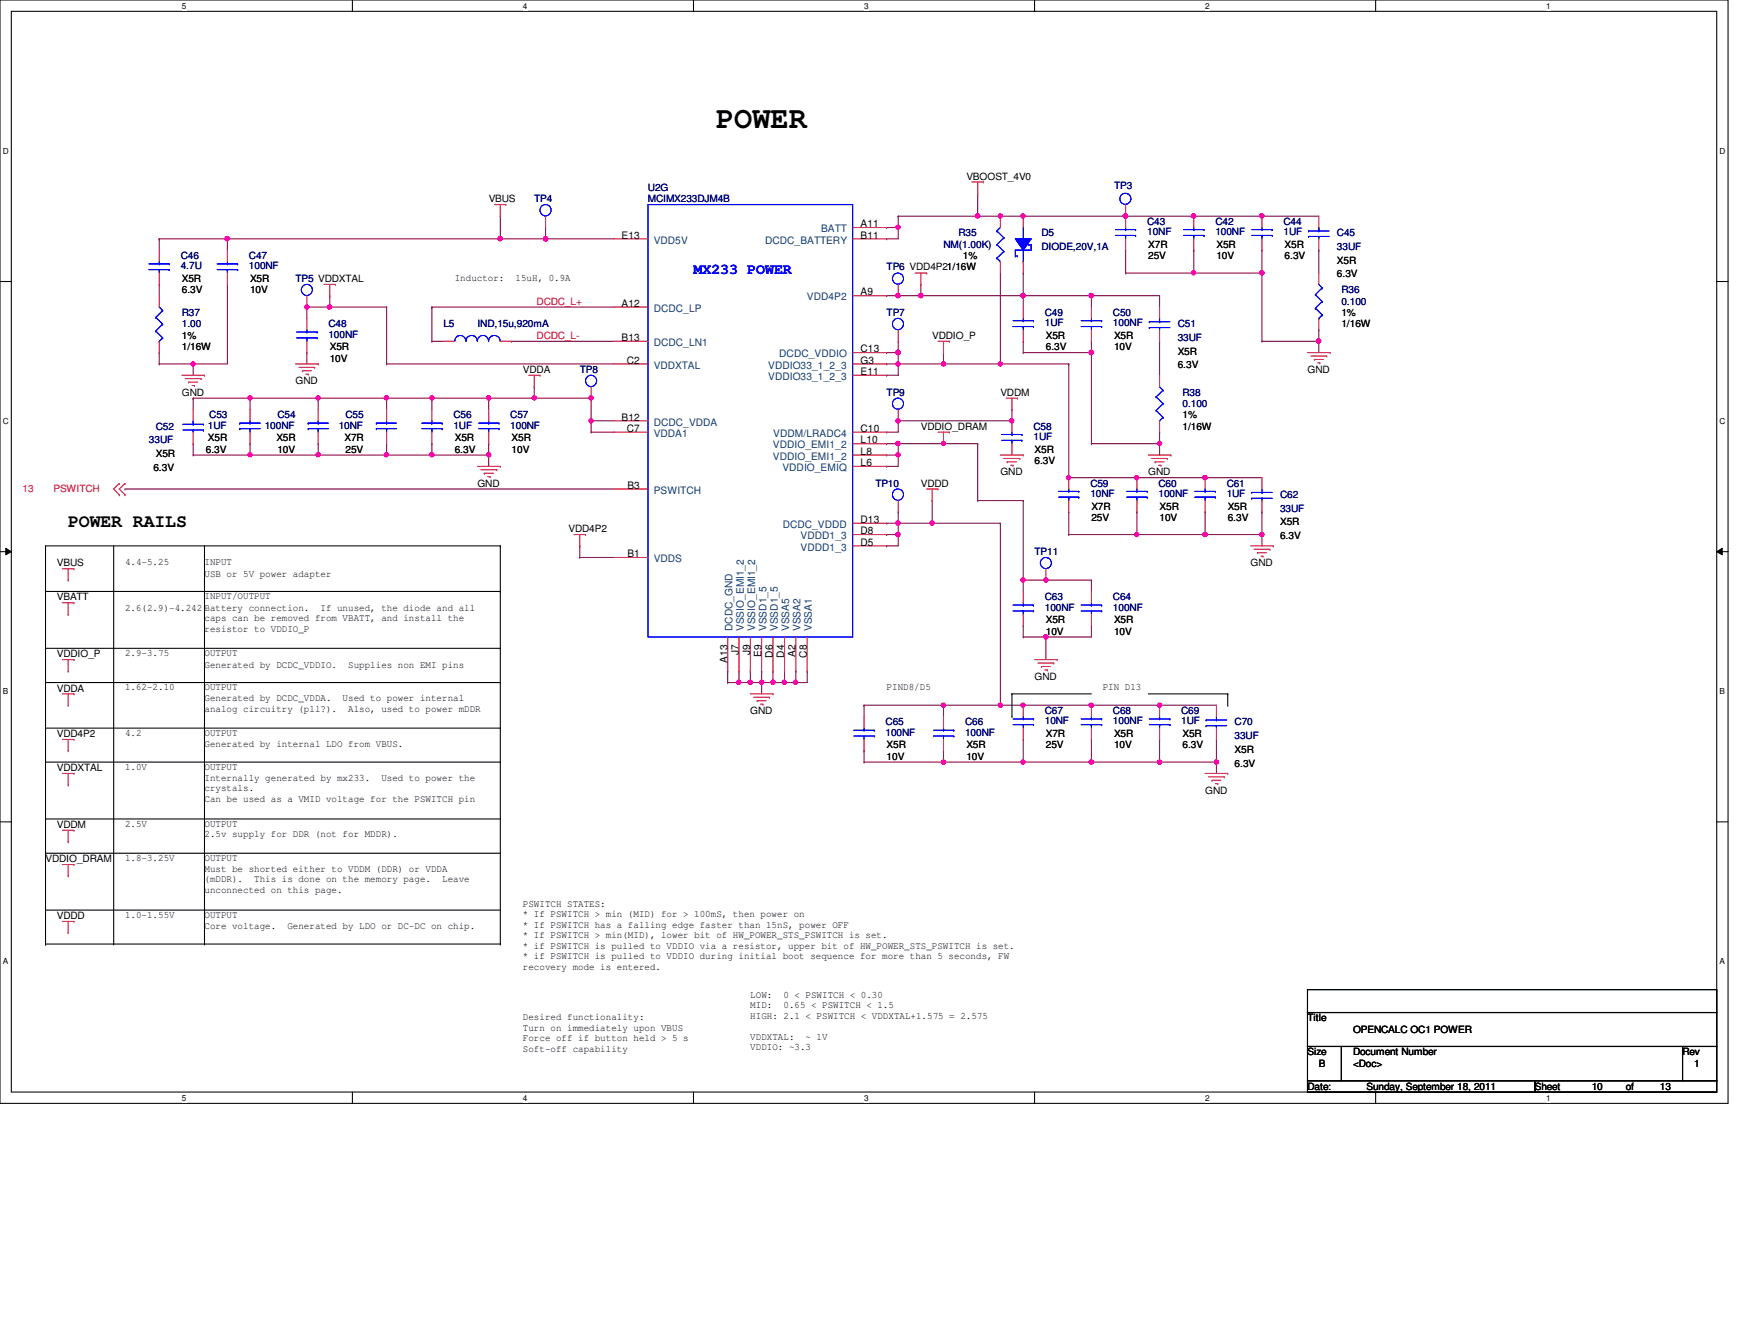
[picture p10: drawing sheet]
<svg xmlns="http://www.w3.org/2000/svg" width="279mm" height="216mm" viewBox="0 0 279 216" stroke-linecap="round" stroke-linejoin="round" font-family="sans-serif">
<defs><g id="words">
<text font-size="4.9" x="115.2" y="20.6">POWER</text>
<text font-size="2.9" x="11" y="84.7">POWER RAILS</text>
<text font-size="2.4" fill="#00f" x="111.5" y="44">MX233 POWER</text>
<g font-size="1.7">
<text x="100" y="38.4">E13</text>
<text x="138.4" y="36.5">A11</text>
<text x="138.4" y="38.4">B11</text>
<text x="138.4" y="47.5">A9</text>
<text x="100" y="49.3">A12</text>
<text x="100" y="54.8">B13</text>
<text x="100.8" y="58.5">C2</text>
<text x="138.4" y="56.6">C13</text>
<text x="138.4" y="58.5">G3</text>
<text x="138.4" y="60.3">E11</text>
<text x="100" y="67.6">B12</text>
<text x="100.8" y="69.4">C7</text>
<text x="138.4" y="71.3">L10</text>
<text x="138.4" y="69.4">C10</text>
<text x="138.4" y="73.1">L8</text>
<text x="138.4" y="74.9">L6</text>
<text x="100.9" y="78.6">B3</text>
<text x="100.9" y="89.6">B1</text>
<text x="138.4" y="84.1">D13</text>
<text x="138.4" y="85.9">D8</text>
<text x="138.4" y="87.7">D5</text>
<text x="117" y="106.6" transform="rotate(-90 117 106.6)">A13</text>
<text x="118.8" y="105.4" transform="rotate(-90 118.8 105.4)">J7</text>
<text x="120.6" y="105.4" transform="rotate(-90 120.6 105.4)">J9</text>
<text x="122.5" y="105.7" transform="rotate(-90 122.5 105.7)">E9</text>
<text x="124.3" y="105.7" transform="rotate(-90 124.3 105.7)">D6</text>
<text x="126.2" y="105.7" transform="rotate(-90 126.2 105.7)">D4</text>
<text x="128" y="105.7" transform="rotate(-90 128 105.7)">A2</text>
<text x="129.8" y="105.7" transform="rotate(-90 129.8 105.7)">C8</text>
</g>
<g font-size="1.7" fill="#004080">
<text x="105.2" y="39.2">VDD5V</text>
<text x="123.1" y="39.2">DCDC_BATTERY</text>
<text x="132.1" y="37.3">BATT</text>
<text x="105.2" y="50.1">DCDC_LP</text>
<text x="129.8" y="48.3">VDD4P2</text>
<text x="105.2" y="55.6">DCDC_LN1</text>
<text x="105.2" y="59.3">VDDXTAL</text>
<text x="123.6" y="59.3">VDDIO33_1_2_3</text>
<text x="125.3" y="57.4">DCDC_VDDIO</text>
<text x="123.6" y="61.1">VDDIO33_1_2_3</text>
<text x="105.2" y="68.4">DCDC_VDDA</text>
<text x="105.2" y="70.2">VDDA1</text>
<text x="124.4" y="70.2">VDDM/LRADC4</text>
<text x="124.3" y="72.1">VDDIO_EMI1_2</text>
<text x="124.3" y="73.9">VDDIO_EMI1_2</text>
<text x="125.9" y="75.7">VDDIO_EMIQ</text>
<text x="105.2" y="79.4">PSWITCH</text>
<text x="125.9" y="84.9">DCDC_VDDD</text>
<text x="128.8" y="86.7">VDDD1_3</text>
<text x="128.8" y="88.5">VDDD1_3</text>
<text x="105.2" y="90.4">VDDS</text>
<text x="117.8" y="101.5" transform="rotate(-90 117.8 101.5)">DCDC_GND</text>
<text x="119.6" y="101.5" transform="rotate(-90 119.6 101.5)">VSSIO_EMI1_2</text>
<text x="121.5" y="101.5" transform="rotate(-90 121.5 101.5)">VSSIO_EMI1_2</text>
<text x="123.3" y="101.5" transform="rotate(-90 123.3 101.5)">VSSD1_5</text>
<text x="125.1" y="101.5" transform="rotate(-90 125.1 101.5)">VSSD1_5</text>
<text x="127" y="101.5" transform="rotate(-90 127 101.5)">VSSA5</text>
<text x="128.8" y="101.5" transform="rotate(-90 128.8 101.5)">VSSA2</text>
<text x="130.6" y="101.5" transform="rotate(-90 130.6 101.5)">VSSA1</text>
</g>
<g font-size="1.6">
<text x="155.4" y="28.9">VBOOST_4V0</text>
<text x="78.6" y="32.5">VBUS</text>
<text x="154.9" y="41.7">1%</text>
<text x="184.7" y="39.8">X7R</text>
<text x="184.7" y="41.7">25V</text>
<text x="195.7" y="39.8">X5R</text>
<text x="195.7" y="41.7">10V</text>
<text x="206.6" y="39.8">X5R</text>
<text x="206.6" y="41.7">6.3V</text>
<text x="29.3" y="45.3">X5R</text>
<text x="29.3" y="47.2">6.3V</text>
<text x="40.2" y="45.3">X5R</text>
<text x="40.2" y="47.2">10V</text>
<text x="73.2" y="45.2">Inductor:</text>
<text x="82.9" y="45.2">15uH, 0.9A</text>
<text x="215.1" y="42.4">X5R</text>
<text x="215.1" y="44.6">6.3V</text>
<text x="215.8" y="50.8">1%</text>
<text x="215.8" y="52.6">1/16W</text>
<text x="29.3" y="54.5">1%</text>
<text x="29.3" y="56.3">1/16W</text>
<text x="53" y="56.3">X5R</text>
<text x="53" y="58.1">10V</text>
<text x="84.1" y="59.9">VDDA</text>
<text x="149.9" y="54.5">VDDIO_P</text>
<text x="168.2" y="54.5">X5R</text>
<text x="168.2" y="56.3">6.3V</text>
<text x="179.2" y="54.5">X5R</text>
<text x="179.2" y="56.3">10V</text>
<text x="189.4" y="57">X5R</text>
<text x="189.4" y="59.2">6.3V</text>
<text x="210.3" y="59.9">GND</text>
<text x="29.3" y="63.6">GND</text>
<text x="47.5" y="61.8">GND</text>
<text x="160.9" y="63.6">VDDM</text>
<text x="33.4" y="70.9">X5R</text>
<text x="44.4" y="70.9">X5R</text>
<text x="55.4" y="70.9">X7R</text>
<text x="73.2" y="70.9">X5R</text>
<text x="82.3" y="70.9">X5R</text>
<text x="148.1" y="69.1">VDDIO_DRAM</text>
<text x="190.2" y="67.3">1%</text>
<text x="190.2" y="69.1">1/16W</text>
<text x="24.7" y="75.7">6.3V</text>
<text x="25.1" y="73.5">X5R</text>
<text x="33.1" y="72.8">6.3V</text>
<text x="44.6" y="72.8">10V</text>
<text x="55.6" y="72.8">25V</text>
<text x="73.2" y="72.8">6.3V</text>
<text x="82.3" y="72.8">10V</text>
<text x="160.9" y="76.4">GND</text>
<text x="166.4" y="72.8">X5R</text>
<text x="166.4" y="74.6">6.3V</text>
<text x="184.7" y="76.4">GND</text>
<text x="76.8" y="78.2">GND</text>
<text x="148.1" y="78.2">VDDD</text>
<text x="175.6" y="81.9">X7R</text>
<text x="175.6" y="83.7">25V</text>
<text x="186.5" y="81.9">X5R</text>
<text x="186.5" y="83.7">10V</text>
<text x="197.5" y="81.9">X5R</text>
<text x="197.5" y="83.7">6.3V</text>
<text x="91.4" y="85.6">VDD4P2</text>
<text x="205.9" y="84.5">X5R</text>
<text x="205.9" y="86.7">6.3V</text>
<text x="9.1" y="91.1">VBUS</text>
<text x="20.1" y="90.9">4.4-5.25</text>
<text x="32.9" y="92.7">USB or 5V power adapter</text>
<text x="32.9" y="90.9">INPUT</text>
<text x="201.2" y="91.1">GND</text>
<text x="9.1" y="96.5">VBATT</text>
<text x="20.1" y="98.2">2.6(2.9)-4.242</text>
<text x="32.9" y="98.2">Battery connection.</text>
<text x="32.9" y="99.9">caps can be removed from VBATT, and install the</text>
<text x="32.9" y="101.6">resistor to VDDIO_P</text>
<text x="32.9" y="96.4">INPUT/OUTPUT</text>
<text x="51.6" y="98.2">If unused, the diode and all</text>
<text x="168.2" y="100.2">X5R</text>
<text x="179.2" y="100.2">X5R</text>
<text x="9.1" y="105.7">VDDIO_P</text>
<text x="20.1" y="105.5">2.9-3.75</text>
<text x="32.9" y="107.3">Generated by DCDC_VDDIO.</text>
<text x="32.9" y="105.5">OUTPUT</text>
<text x="56" y="107.3">Supplies non EMI pins</text>
<text x="168.2" y="102">10V</text>
<text x="179.2" y="102">10V</text>
<text x="9.1" y="111.2">VDDA</text>
<text x="20.1" y="111">1.62-2.10</text>
<text x="32.9" y="111">OUTPUT</text>
<text x="32.9" y="112.7">Generated by DCDC_VDDA.</text>
<text x="55.1" y="112.7">Used to power internal</text>
<text x="142.6" y="111">PIND8/D5</text>
<text x="166.4" y="109.3">GND</text>
<text x="177.4" y="111">PIN D13</text>
<text x="9.1" y="118.5">VDD4P2</text>
<text x="20.1" y="118.3">4.2</text>
<text x="32.9" y="114.4">analog circuitry (pll?).</text>
<text x="32.9" y="118.3">OUTPUT</text>
<text x="56" y="114.4">Also, used to power mDDR</text>
<text x="120.7" y="114.8">GND</text>
<text x="168.2" y="118.5">X7R</text>
<text x="179.2" y="118.5">X5R</text>
<text x="190.2" y="118.5">X5R</text>
<text x="9.1" y="124">VDDXTAL</text>
<text x="20.1" y="123.8">1.0V</text>
<text x="32.9" y="123.8">OUTPUT</text>
<text x="32.9" y="120">Generated by internal LDO from VBUS.</text>
<text x="32.9" y="125.5">Internally generated by mx233.</text>
<text x="61.3" y="125.5">Used to power the</text>
<text x="142.6" y="120.3">X5R</text>
<text x="142.6" y="122.1">10V</text>
<text x="155.4" y="120.3">X5R</text>
<text x="155.4" y="122.1">10V</text>
<text x="168.2" y="120.3">25V</text>
<text x="179.2" y="120.3">10V</text>
<text x="190.2" y="120.3">6.3V</text>
<text x="198.6" y="121">X5R</text>
<text x="198.6" y="123.2">6.3V</text>
<text x="32.9" y="127.2">crystals.</text>
<text x="32.9" y="128.9">Can be used as a VMID voltage for the PSWITCH pin</text>
<text x="193.8" y="127.6">GND</text>
<text x="9.1" y="133.1">VDDM</text>
<text x="20.1" y="132.9">2.5V</text>
<text x="32.9" y="132.9">OUTPUT</text>
<text x="32.9" y="134.6">2.5v supply for DDR (not for MDDR).</text>
<text x="7.3" y="138.6">VDDIO_DRAM</text>
<text x="20.1" y="138.4">1.8-3.25V</text>
<text x="32.9" y="140.1">Must be shorted either to VDDM (DDR) or VDDA</text>
<text x="32.9" y="141.8">(mDDR).</text>
<text x="32.9" y="143.5">unconnected on this page.</text>
<text x="32.9" y="138.4">OUTPUT</text>
<text x="40.9" y="141.8">This is done on the memory page.</text>
<text x="71.1" y="141.8">Leave</text>
<text x="9.1" y="147.7">VDDD</text>
<text x="20.1" y="147.6">1.0-1.55V</text>
<text x="32.9" y="149.3">Core voltage.</text>
<text x="32.9" y="147.6">OUTPUT</text>
<text x="46.2" y="149.3">Generated by LDO or DC-DC on chip.</text>
<text x="84.1" y="145.8">PSWITCH STATES:</text>
<text x="84.1" y="147.4">* If PSWITCH &gt; min (MID) for &gt; 100mS, then power on</text>
<text x="84.1" y="149.1">* If PSWITCH has a falling edge faster than 15nS, power OFF</text>
<text x="84.1" y="150.8">* If PSWITCH &gt; min(MID), lower bit of HW_POWER_STS_PSWITCH is set.</text>
<text x="84.1" y="152.5">* if PSWITCH is pulled to VDDIO via a resistor, upper bit of HW_POWER_STS_PSWITCH is set.</text>
<text x="84.1" y="154.2">* if PSWITCH is pulled to VDDIO during initial boot sequence for more than 5 seconds, FW</text>
<text x="84.1" y="155.9">recovery mode is entered.</text>
<text x="120.7" y="160.4">LOW:</text>
<text x="126" y="160.4">0 &lt; PSWITCH &lt; 0.30</text>
<text x="84.1" y="164">Desired functionality:</text>
<text x="84.1" y="165.7">Turn on immediately upon VBUS</text>
<text x="84.1" y="167.4">Force off if button held &gt; 5 s</text>
<text x="120.7" y="162.1">MID:</text>
<text x="120.7" y="163.7">HIGH: 2.1 &lt; PSWITCH &lt; VDDXTAL+1.575 = 2.575</text>
<text x="120.7" y="167.1">VDDXTAL:</text>
<text x="126" y="162.1">0.65 &lt; PSWITCH &lt; 1.5</text>
<text x="129.6" y="167.1">~ 1V</text>
<text x="210.3" y="164.2">Title</text>
<text x="217.6" y="166">OPENCALC OC1 POWER</text>
<text x="84.1" y="169.1">Soft-off capability</text>
<text x="120.7" y="168.8">VDDIO: ~3.3</text>
<text x="210.3" y="169.7">Size</text>
<text x="212.1" y="171.5">B</text>
<text x="217.6" y="169.7">Document Number</text>
<text x="217.6" y="171.5">&lt;Doc&gt;</text>
<text x="270.6" y="169.7">Rev</text>
<text x="272.5" y="171.5">1</text>
<text x="210.3" y="175.2">Date:</text>
<text x="219.8" y="175.2">Sunday, September 18, 2011</text>
<text x="246.9" y="175.2">Sheet</text>
<text x="256" y="175.2">10</text>
<text x="261.5" y="175.2">of</text>
<text x="267" y="175.2">13</text>
</g>
<g font-size="1.6" fill="#000080">
<text x="85.9" y="32.5">TP4</text>
<text x="104.2" y="30.7">U2G</text>
<text x="104.2" y="32.5">MCIMX233DJM4B</text>
<text x="179.2" y="30.3">TP3</text>
<text x="29.1" y="41.7">C46</text>
<text x="40" y="41.7">C47</text>
<text x="151.8" y="39.8">NM(1.00K)</text>
<text x="154.2" y="38">R35</text>
<text x="167.5" y="38">D5</text>
<text x="167.5" y="40.2">DIODE,20V,1A</text>
<text x="184.5" y="36.2">C43</text>
<text x="184.5" y="37.8">10NF</text>
<text x="195.5" y="36.2">C42</text>
<text x="195.5" y="37.8">100NF</text>
<text x="206.5" y="36.2">C44</text>
<text x="206.5" y="37.8">1UF</text>
<text x="215.1" y="38">C45</text>
<text x="215.1" y="40.2">33UF</text>
<text x="29.1" y="43.3">4.7U</text>
<text x="40" y="43.3">100NF</text>
<text x="47.5" y="45.3">TP5 VDDXTAL</text>
<text x="142.6" y="43.5">TP6 VDD4P21/16W</text>
<text x="215.8" y="47.2">R36</text>
<text x="29.3" y="50.8">R37</text>
<text x="29.3" y="52.6">1.00</text>
<text x="52.8" y="52.6">C48</text>
<text x="71.3" y="52.6">L5</text>
<text x="76.8" y="52.6">IND,15u,920mA</text>
<text x="142.6" y="50.8">TP7</text>
<text x="168.1" y="50.8">C49</text>
<text x="168.1" y="52.5">1UF</text>
<text x="179" y="50.8">C50</text>
<text x="179" y="52.5">100NF</text>
<text x="189.4" y="52.6">C51</text>
<text x="215.8" y="49">0.100</text>
<text x="52.8" y="54.3">100NF</text>
<text x="93.3" y="59.9">TP8</text>
<text x="189.4" y="54.8">33UF</text>
<text x="142.6" y="63.6">TP9</text>
<text x="190.2" y="63.6">R38</text>
<text x="190.2" y="65.4">0.100</text>
<text x="24" y="71.3">33UF</text>
<text x="25.1" y="69.1">C52</text>
<text x="33.4" y="68.9">1UF</text>
<text x="33.7" y="67.3">C53</text>
<text x="42.6" y="68.9">100NF</text>
<text x="44.6" y="67.3">C54</text>
<text x="54.5" y="68.9">10NF</text>
<text x="55.6" y="67.3">C55</text>
<text x="72.9" y="67.3">C56</text>
<text x="72.9" y="68.9">1UF</text>
<text x="82.1" y="67.3">C57</text>
<text x="82.1" y="68.9">100NF</text>
<text x="166.2" y="69.1">C58</text>
<text x="166.2" y="70.7">1UF</text>
<text x="140.8" y="78.2">TP10</text>
<text x="175.4" y="78.2">C59</text>
<text x="175.4" y="79.9">10NF</text>
<text x="186.4" y="78.2">C60</text>
<text x="186.4" y="79.9">100NF</text>
<text x="197.3" y="78.2">C61</text>
<text x="197.3" y="79.9">1UF</text>
<text x="205.9" y="80.1">C62</text>
<text x="205.9" y="82.3">33UF</text>
<text x="166.4" y="89.2">TP11</text>
<text x="168.1" y="96.5">C63</text>
<text x="168.1" y="98.2">100NF</text>
<text x="179" y="96.5">C64</text>
<text x="179" y="98.2">100NF</text>
<text x="142.5" y="116.6">C65</text>
<text x="142.5" y="118.3">100NF</text>
<text x="155.2" y="116.6">C66</text>
<text x="155.2" y="118.3">100NF</text>
<text x="168.1" y="114.8">C67</text>
<text x="168.1" y="116.5">10NF</text>
<text x="179" y="114.8">C68</text>
<text x="179" y="116.5">100NF</text>
<text x="190" y="114.8">C69</text>
<text x="190" y="116.5">1UF</text>
<text x="198.6" y="116.6">C70</text>
<text x="198.6" y="118.8">33UF</text>
</g>
<g font-size="1.6" fill="#f00">
<text x="86.3" y="49">DCDC_L+</text>
<text x="86.3" y="54.5">DCDC_L-</text>
<text x="3.6" y="79.2">13</text>
<text x="8.6" y="79.2">PSWITCH</text>
</g>
<g font-size="1.3">
<text x="29.3" y="1.4">5</text>
<text x="84.1" y="1.4">4</text>
<text x="139" y="1.4">3</text>
<text x="193.8" y="1.4">2</text>
<text x="248.7" y="1.4">1</text>
<text x=".5" y="24.7">D</text>
<text x="276.6" y="24.7">D</text>
<text x=".5" y="68.2">C</text>
<text x="276.6" y="68.2">C</text>
<text x=".5" y="111.6">B</text>
<text x="276.6" y="111.6">B</text>
<text x=".5" y="155">A</text>
<text x="276.6" y="155">A</text>
<text x="29.3" y="177">5</text>
<text x="84.1" y="177">4</text>
<text x="139" y="177">3</text>
<text x="193.8" y="177">2</text>
<text x="248.7" y="177">1</text>
</g>
</g></defs>
<path d="M0 0h278v177.4h-278zM1.8 1.8h274.3v173.8h-274.3z" fill="none" stroke="#000" stroke-width=".17"/>
<g fill="#fff">
<path d="M29.3 .2h.7v1.5h-.7z"/>
<path d="M29.3 175.8h.7v1.4h-.7z"/>
</g>
<path d="M56.7 0v1.8M56.7 175.6v1.8" fill="none" stroke="#000" stroke-width=".17"/>
<g fill="#fff">
<path d="M84.1 .2h.7v1.5h-.7z"/>
<path d="M84.1 175.8h.7v1.4h-.7z"/>
</g>
<path d="M111.5 0v1.8M111.5 175.6v1.8" fill="none" stroke="#000" stroke-width=".17"/>
<g fill="#fff">
<path d="M139 .2h.7v1.5h-.7z"/>
<path d="M139 175.8h.7v1.4h-.7z"/>
</g>
<path d="M166.4 0v1.8M166.4 175.6v1.8" fill="none" stroke="#000" stroke-width=".17"/>
<g fill="#fff">
<path d="M193.8 .2h.8v1.5h-.8z"/>
<path d="M193.8 175.8h.8v1.4h-.8z"/>
</g>
<path d="M221.3 0v1.8M221.3 175.6v1.8" fill="none" stroke="#000" stroke-width=".17"/>
<g fill="#fff">
<path d="M248.7 .2h.7v1.5h-.7z"/>
<path d="M248.7 175.8h.7v1.4h-.7z"/>
<path d="M.5 23.5h.9v1.5h-.9z"/>
<path d="M276.6 23.5h.9v1.5h-.9z"/>
<path d="M.5 67h.9v1.5h-.9z"/>
<path d="M276.6 67h.9v1.5h-.9z"/>
</g>
<path d="M0 45.3h1.8M276.1 45.3h1.9" fill="none" stroke="#000" stroke-width=".17"/>
<g fill="#fff">
<path d="M.5 110.4h.8v1.5h-.8z"/>
<path d="M276.6 110.4h.9v1.5h-.9z"/>
</g>
<path d="M0 88.7h1.8M276.1 88.7h1.9" fill="none" stroke="#000" stroke-width=".17"/>
<path d="M.9 88.1l.9 .6-.9 .5zM276.1 88.7l.9-.6v1.1z" fill="#000"/>
<path d="M.9 88.1l.9 .6-.9 .5zM276.1 88.7l.9-.6v1.1z" fill="none" stroke="#000" stroke-width=".16"/>
<g fill="#fff">
<path d="M.5 153.8h.8v1.5h-.8z"/>
<path d="M276.6 153.8h.9v1.5h-.9z"/>
</g>
<path d="M0 132.1h1.8M276.1 132.1h1.9" fill="none" stroke="#000" stroke-width=".17"/>
<path d="M142.6 75h.1M144.5 73.2h.1M144.5 73.2v1.8h-1.9" fill="none" stroke="#800040" stroke-width=".17"/>
<circle cx="144.4" cy="73.1" r=".34" fill="#f0f"/>
<circle cx="144.4" cy="73.1" r=".34" fill="none" stroke="#f0f" stroke-width=".17"/>
<path d="M144.5 47.5h.1M144.5 47.5h3.6" fill="none" stroke="#800040" stroke-width=".17"/>
<circle cx="144.4" cy="47.5" r=".35" fill="#f0f"/>
<circle cx="144.4" cy="47.5" r=".35" fill="none" stroke="#f0f" stroke-width=".17"/>
<path d="M95.1 67.6h.1M95.1 67.6h3.7" fill="none" stroke="#800040" stroke-width=".17"/>
<circle cx="95.1" cy="67.6" r=".34" fill="#f0f"/>
<circle cx="95.1" cy="67.6" r=".34" fill="none" stroke="#f0f" stroke-width=".17"/>
<path d="M87.8 38.4h.1M87.8 38.4h11" fill="none" stroke="#800040" stroke-width=".17"/>
<circle cx="87.7" cy="38.4" r=".35" fill="#f0f"/>
<circle cx="87.7" cy="38.4" r=".35" fill="none" stroke="#f0f" stroke-width=".17"/>
<g fill="none" stroke="#800040" stroke-width=".17">
<path d="M25.6 38.4h.1M25.6 38.4v1.8M36.6 38.4h.1M36.6 38.4v1.8M80.5 34.8h.1M80.5 34.8v3.6M25.6 45.7h.1M25.6 45.7v1.8M49.4 56.7h.1M49.4 56.7v1.8M69.5 49.4h.1M69.5 54.9h.1"/>
<path d="M69.5 49.4h29.3M69.5 49.4v5.5M69.5 54.9h1.8M148.1 45.7h.1M148.1 45.7v1.8M164.6 47.5h.1M164.6 47.5v1.9"/>
</g>
<circle cx="148.1" cy="47.5" r=".37" fill="#f0f"/>
<circle cx="148.1" cy="47.5" r=".37" fill="none" stroke="#f0f" stroke-width=".17"/>
<path d="M164.6 47.5h.1M164.6 47.5h11M175.6 47.5h.1M175.6 47.5v1.9" fill="none" stroke="#800040" stroke-width=".17"/>
<circle cx="175.5" cy="47.5" r=".37" fill="#f0f"/>
<circle cx="175.5" cy="47.5" r=".37" fill="none" stroke="#f0f" stroke-width=".17"/>
<circle cx="164.5" cy="47.5" r=".35" fill="#f0f"/>
<circle cx="164.5" cy="47.5" r=".35" fill="none" stroke="#f0f" stroke-width=".17"/>
<g fill="none" stroke="#800040" stroke-width=".17">
<path d="M25.6 56.7h.1M25.6 56.7v1.8M31.1 58.5h.1M31.1 58.5h5.5M93.3 87.8h.1M93.3 89.6h.1M93.3 87.8v1.8M93.3 89.6h5.5M142.6 87.8h.1M144.5 85.9h.1M144.5 85.9v1.9h-1.9M117.1 107.9h.1"/>
<path d="M117.1 107.9v1.8M120.7 107.9h.1M120.7 107.9v1.8M122.5 109.7h.1M122.5 109.7v1.8M129.8 107.9h.1M129.8 107.9v1.8"/>
</g>
<circle cx="144.4" cy="85.9" r=".34" fill="#f0f"/>
<circle cx="144.4" cy="85.9" r=".34" fill="none" stroke="#f0f" stroke-width=".17"/>
<path d="M126.2 107.9h.1M126.2 107.9v1.8" fill="none" stroke="#800040" stroke-width=".17"/>
<circle cx="126.1" cy="109.7" r=".34" fill="#f0f"/>
<circle cx="126.1" cy="109.7" r=".34" fill="none" stroke="#f0f" stroke-width=".17"/>
<path d="M95.1 64h.1M95.1 64v3.6" fill="none" stroke="#800040" stroke-width=".17"/>
<circle cx="95.1" cy="64" r=".34" fill="#f0f"/>
<circle cx="95.1" cy="64" r=".34" fill="none" stroke="#f0f" stroke-width=".17"/>
<path d="M87.8 36.6h.1M87.8 36.6v1.8M82.3 54.9h.1M82.3 54.9h16.5M118.9 109.7h.1M118.9 109.7h1.8" fill="none" stroke="#800040" stroke-width=".17"/>
<circle cx="118.8" cy="109.7" r=".34" fill="#f0f"/>
<circle cx="118.8" cy="109.7" r=".34" fill="none" stroke="#f0f" stroke-width=".17"/>
<path d="M120.7 109.7h.1M120.7 109.7h1.8" fill="none" stroke="#800040" stroke-width=".17"/>
<circle cx="120.7" cy="109.7" r=".36" fill="#f0f"/>
<circle cx="120.7" cy="109.7" r=".36" fill="none" stroke="#f0f" stroke-width=".17"/>
<path d="M142.6 60.3h.1M142.6 60.3h1.9M122.5 107.9h.1M122.5 107.9v1.8M126.2 109.7h.1M126.2 109.7h3.6M128 109.7h.1M128 107.9h.1M128 107.9v1.8" fill="none" stroke="#800040" stroke-width=".17"/>
<circle cx="128" cy="109.7" r=".34" fill="#f0f"/>
<circle cx="128" cy="109.7" r=".34" fill="none" stroke="#f0f" stroke-width=".17"/>
<path d="M117.1 109.7h.1M118.9 107.9h.1M118.9 107.9v1.8h-1.8M122.5 109.7h.1M122.5 109.7h1.8" fill="none" stroke="#800040" stroke-width=".17"/>
<circle cx="122.5" cy="109.7" r=".34" fill="#f0f"/>
<circle cx="122.5" cy="109.7" r=".34" fill="none" stroke="#f0f" stroke-width=".17"/>
<path d="M25.6 38.4h.1M25.6 38.4h11M142.6 38.4h.1M144.5 36.6h.1M144.5 36.6v1.8h-1.9M142.6 47.5h.1M142.6 47.5h1.9M124.3 107.9h.1M124.3 107.9v1.8" fill="none" stroke="#800040" stroke-width=".17"/>
<circle cx="144.4" cy="36.5" r=".34" fill="#f0f"/>
<circle cx="144.4" cy="36.5" r=".34" fill="none" stroke="#f0f" stroke-width=".17"/>
<path d="M142.6 36.6h.1M144.5 34.8h.1M144.5 34.8v1.8h-1.9M160.9 34.8h.1M160.9 34.8h3.7" fill="none" stroke="#800040" stroke-width=".17"/>
<circle cx="160.9" cy="34.7" r=".34" fill="#f0f"/>
<circle cx="160.9" cy="34.7" r=".34" fill="none" stroke="#f0f" stroke-width=".17"/>
<path d="M181.1 34.8h.1M181.1 34.8h10.9" fill="none" stroke="#800040" stroke-width=".17"/>
<circle cx="181" cy="34.7" r=".34" fill="#f0f"/>
<circle cx="181" cy="34.7" r=".34" fill="none" stroke="#f0f" stroke-width=".17"/>
<path d="M203 34.8h.1M203 34.8h9.1" fill="none" stroke="#800040" stroke-width=".17"/>
<circle cx="203" cy="34.7" r=".36" fill="#f0f"/>
<circle cx="203" cy="34.7" r=".36" fill="none" stroke="#f0f" stroke-width=".17"/>
<path d="M181.1 40.2h.1M181.1 40.2v3.7M192 43.9h.1M192 43.9h11M203 43.9h.1M203 43.9v11M212.1 40.2h.1M212.1 53h.1M212.1 40.2v3.7M212.1 53v1.9" fill="none" stroke="#800040" stroke-width=".17"/>
<circle cx="203" cy="43.9" r=".36" fill="#f0f"/>
<circle cx="203" cy="43.9" r=".36" fill="none" stroke="#f0f" stroke-width=".17"/>
<path d="M203 54.9h.1M203 54.9h9.1" fill="none" stroke="#800040" stroke-width=".17"/>
<circle cx="212.1" cy="54.8" r=".36" fill="#f0f"/>
<circle cx="212.1" cy="54.8" r=".36" fill="none" stroke="#f0f" stroke-width=".17"/>
<path d="M192 40.2h.1M192 40.2v3.7" fill="none" stroke="#800040" stroke-width=".17"/>
<circle cx="192" cy="43.9" r=".34" fill="#f0f"/>
<circle cx="192" cy="43.9" r=".34" fill="none" stroke="#f0f" stroke-width=".17"/>
<path d="M192 34.8h.1M192 34.8h11M181.1 43.9h.1M181.1 43.9h10.9M203 40.2h.1M203 40.2v3.7M212.1 54.9h.1M212.1 54.9v1.8" fill="none" stroke="#800040" stroke-width=".17"/>
<circle cx="192" cy="34.7" r=".34" fill="#f0f"/>
<circle cx="192" cy="34.7" r=".34" fill="none" stroke="#f0f" stroke-width=".17"/>
<path d="M164.6 34.8h.1M164.6 34.8h16.5" fill="none" stroke="#800040" stroke-width=".17"/>
<circle cx="181" cy="34.7" r=".34" fill="#f0f"/>
<circle cx="181" cy="34.7" r=".34" fill="none" stroke="#f0f" stroke-width=".17"/>
<circle cx="164.5" cy="34.7" r=".34" fill="#f0f"/>
<circle cx="164.5" cy="34.7" r=".34" fill="none" stroke="#f0f" stroke-width=".17"/>
<path d="M148.1 47.5h.1M164.6 43.9h.1M164.6 43.9v3.6h-16.5" fill="none" stroke="#800040" stroke-width=".17"/>
<circle cx="164.5" cy="47.5" r=".35" fill="#f0f"/>
<circle cx="164.5" cy="47.5" r=".35" fill="none" stroke="#f0f" stroke-width=".17"/>
<path d="M164.6 56.7h.1M175.6 54.9h.1M175.6 54.9v1.8h-11" fill="none" stroke="#800040" stroke-width=".17"/>
<circle cx="175.5" cy="56.7" r=".37" fill="#f0f"/>
<circle cx="175.5" cy="56.7" r=".37" fill="none" stroke="#f0f" stroke-width=".17"/>
<path d="M164.6 54.9h.1M164.6 54.9v1.8M186.5 71.3h.1M186.5 71.3v1.9" fill="none" stroke="#800040" stroke-width=".17"/>
<circle cx="186.5" cy="71.3" r=".34" fill="#f0f"/>
<circle cx="186.5" cy="71.3" r=".34" fill="none" stroke="#f0f" stroke-width=".17"/>
<g fill="none" stroke="#800040" stroke-width=".17">
<path d="M175.6 47.5h.1M175.6 56.7h.1M175.6 47.5h10.9M175.6 56.7v14.6M186.5 54.9h.1M186.5 47.5h.1M186.5 47.5v1.9M186.5 54.9v5.4M175.6 71.3h.1M186.5 69.5h.1M186.5 69.5v1.8h-10.9M142.6 84.1h.1"/>
<path d="M142.6 85.9h.1M142.6 84.1h1.9M144.5 82.3h.1M144.5 84.1h.1M144.5 82.3v3.6h-1.9"/>
</g>
<circle cx="144.4" cy="84.1" r=".35" fill="#f0f"/>
<circle cx="144.4" cy="84.1" r=".35" fill="none" stroke="#f0f" stroke-width=".17"/>
<path d="M142.6 73.2h.1M142.6 73.2h1.9M193.8 76.8h.1M193.8 76.8h9.2M203 82.3h.1M203 82.3v3.6" fill="none" stroke="#800040" stroke-width=".17"/>
<circle cx="193.8" cy="76.8" r=".36" fill="#f0f"/>
<circle cx="193.8" cy="76.8" r=".36" fill="none" stroke="#f0f" stroke-width=".17"/>
<path d="M171.9 85.9h.1M171.9 82.3h.1M171.9 85.9h11M171.9 82.3v3.6M193.8 85.9h.1M193.8 85.9h9.2M203 85.9h.1M203 85.9v1.9" fill="none" stroke="#800040" stroke-width=".17"/>
<circle cx="203" cy="85.9" r=".36" fill="#f0f"/>
<circle cx="203" cy="85.9" r=".36" fill="none" stroke="#f0f" stroke-width=".17"/>
<circle cx="193.8" cy="85.9" r=".36" fill="#f0f"/>
<circle cx="193.8" cy="85.9" r=".36" fill="none" stroke="#f0f" stroke-width=".17"/>
<path d="M182.9 82.3h.1M182.9 82.3v3.6" fill="none" stroke="#800040" stroke-width=".17"/>
<circle cx="182.8" cy="85.9" r=".34" fill="#f0f"/>
<circle cx="182.8" cy="85.9" r=".34" fill="none" stroke="#f0f" stroke-width=".17"/>
<path d="M171.9 58.5h.1M171.9 58.5v18.3M193.8 82.3h.1M193.8 82.3v3.6" fill="none" stroke="#800040" stroke-width=".17"/>
<circle cx="171.9" cy="76.8" r=".34" fill="#f0f"/>
<circle cx="171.9" cy="76.8" r=".34" fill="none" stroke="#f0f" stroke-width=".17"/>
<path d="M142.6 56.7h.1M144.5 54.9h.1M144.5 54.9v1.8h-1.9M182.9 85.9h.1M182.9 85.9h10.9" fill="none" stroke="#800040" stroke-width=".17"/>
<circle cx="144.4" cy="56.7" r=".35" fill="#f0f"/>
<circle cx="144.4" cy="56.7" r=".35" fill="none" stroke="#f0f" stroke-width=".17"/>
<path d="M144.5 58.5h.1M144.5 58.5v1.8M160.9 58.5h.1M160.9 58.5h11" fill="none" stroke="#800040" stroke-width=".17"/>
<circle cx="144.4" cy="58.5" r=".34" fill="#f0f"/>
<circle cx="144.4" cy="58.5" r=".34" fill="none" stroke="#f0f" stroke-width=".17"/>
<path d="M144.5 58.5h.1M151.8 56.7h.1M151.8 56.7v1.8h-7.3M144.5 67.6h.1M144.5 67.6h18.3M171.9 76.8h.1M171.9 76.8h11" fill="none" stroke="#800040" stroke-width=".17"/>
<circle cx="144.4" cy="67.6" r=".34" fill="#f0f"/>
<circle cx="144.4" cy="67.6" r=".34" fill="none" stroke="#f0f" stroke-width=".17"/>
<path d="M162.8 65.8h.1M162.8 65.8v1.8" fill="none" stroke="#800040" stroke-width=".17"/>
<circle cx="162.7" cy="67.6" r=".34" fill="#f0f"/>
<circle cx="162.7" cy="67.6" r=".34" fill="none" stroke="#f0f" stroke-width=".17"/>
<path d="M142.6 69.5h.1M142.6 71.3h.1M142.6 71.3h1.9M144.5 67.6h.1M144.5 71.3h.1M144.5 67.6v1.9h-1.9M144.5 71.3v1.9M151.8 71.3h.1M151.8 71.3h5.5" fill="none" stroke="#800040" stroke-width=".17"/>
<circle cx="151.8" cy="71.3" r=".34" fill="#f0f"/>
<circle cx="151.8" cy="71.3" r=".34" fill="none" stroke="#f0f" stroke-width=".17"/>
<path d="M182.9 76.8h.1M182.9 76.8h10.9" fill="none" stroke="#800040" stroke-width=".17"/>
<circle cx="182.8" cy="76.8" r=".34" fill="#f0f"/>
<circle cx="182.8" cy="76.8" r=".34" fill="none" stroke="#f0f" stroke-width=".17"/>
<path d="M157.3 71.3h.1M157.3 71.3v9.2M157.3 80.5h.1M157.3 80.5h7.3M164.6 93.3h.1M164.6 93.3v1.8" fill="none" stroke="#800040" stroke-width=".17"/>
<circle cx="164.5" cy="93.2" r=".35" fill="#f0f"/>
<circle cx="164.5" cy="93.2" r=".35" fill="none" stroke="#f0f" stroke-width=".17"/>
<path d="M168.2 93.3h.1M168.2 93.3h7.4M175.6 93.3h.1M175.6 93.3v1.8" fill="none" stroke="#800040" stroke-width=".17"/>
<circle cx="168.2" cy="93.2" r=".35" fill="#f0f"/>
<circle cx="168.2" cy="93.2" r=".35" fill="none" stroke="#f0f" stroke-width=".17"/>
<path d="M164.6 100.6h.1M164.6 102.4h.1M164.6 100.6v1.8M164.6 102.4h3.6M168.2 102.4h.1M168.2 102.4v3.6M175.6 100.6h.1M175.6 100.6v1.8" fill="none" stroke="#800040" stroke-width=".17"/>
<circle cx="168.2" cy="102.4" r=".35" fill="#f0f"/>
<circle cx="168.2" cy="102.4" r=".35" fill="none" stroke="#f0f" stroke-width=".17"/>
<path d="M164.6 113.4h.1M164.6 113.4h11M168.2 102.4h.1M168.2 102.4h7.4M186.5 113.4h.1M186.5 113.4h9.2M195.7 118.9h.1M195.7 118.9v3.6" fill="none" stroke="#800040" stroke-width=".17"/>
<circle cx="186.5" cy="113.4" r=".34" fill="#f0f"/>
<circle cx="186.5" cy="113.4" r=".34" fill="none" stroke="#f0f" stroke-width=".17"/>
<path d="M164.6 118.9h.1M164.6 118.9v3.6M164.6 122.5h.1M164.6 122.5h11M186.5 122.5h.1M186.5 122.5h9.2M195.7 122.5h.1M195.7 122.5v1.8" fill="none" stroke="#800040" stroke-width=".17"/>
<circle cx="195.7" cy="122.5" r=".34" fill="#f0f"/>
<circle cx="195.7" cy="122.5" r=".34" fill="none" stroke="#f0f" stroke-width=".17"/>
<circle cx="186.5" cy="122.5" r=".34" fill="#f0f"/>
<circle cx="186.5" cy="122.5" r=".34" fill="none" stroke="#f0f" stroke-width=".17"/>
<path d="M175.6 118.9h.1M175.6 118.9v3.6" fill="none" stroke="#800040" stroke-width=".17"/>
<circle cx="175.5" cy="122.5" r=".36" fill="#f0f"/>
<circle cx="175.5" cy="122.5" r=".36" fill="none" stroke="#f0f" stroke-width=".17"/>
<path d="M175.6 113.4h.1M175.6 113.4h10.9M186.5 118.9h.1M186.5 118.9v3.6h-10.9M175.6 122.5h.1" fill="none" stroke="#800040" stroke-width=".17"/>
<circle cx="175.5" cy="113.4" r=".36" fill="#f0f"/>
<circle cx="175.5" cy="113.4" r=".36" fill="none" stroke="#f0f" stroke-width=".17"/>
<path d="M160.9 113.4h.1M160.9 113.4h3.7" fill="none" stroke="#800040" stroke-width=".17"/>
<circle cx="164.5" cy="113.4" r=".34" fill="#f0f"/>
<circle cx="164.5" cy="113.4" r=".34" fill="none" stroke="#f0f" stroke-width=".17"/>
<path d="M160.9 84.1h.1M160.9 84.1v29.3" fill="none" stroke="#800040" stroke-width=".17"/>
<circle cx="160.9" cy="113.4" r=".34" fill="#f0f"/>
<circle cx="160.9" cy="113.4" r=".34" fill="none" stroke="#f0f" stroke-width=".17"/>
<path d="M149.9 84.1h.1M149.9 84.1h11" fill="none" stroke="#800040" stroke-width=".17"/>
<circle cx="149.9" cy="84.1" r=".35" fill="#f0f"/>
<circle cx="149.9" cy="84.1" r=".35" fill="none" stroke="#f0f" stroke-width=".17"/>
<path d="M144.5 84.1h.1M149.9 80.5h.1M149.9 80.5v3.6h-5.4M151.8 122.5h.1M151.8 122.5h12.8" fill="none" stroke="#800040" stroke-width=".17"/>
<circle cx="164.5" cy="122.5" r=".34" fill="#f0f"/>
<circle cx="164.5" cy="122.5" r=".34" fill="none" stroke="#f0f" stroke-width=".17"/>
<circle cx="151.8" cy="122.5" r=".34" fill="#f0f"/>
<circle cx="151.8" cy="122.5" r=".34" fill="none" stroke="#f0f" stroke-width=".17"/>
<path d="M139 113.4h.1M139 113.4v1.8M151.8 113.4h.1M151.8 113.4h9.1M139 120.7h.1M139 122.5h.1M139 120.7v1.8M151.8 120.7h.1M151.8 120.7v1.8h-12.8" fill="none" stroke="#800040" stroke-width=".17"/>
<circle cx="151.8" cy="113.4" r=".34" fill="#f0f"/>
<circle cx="151.8" cy="113.4" r=".34" fill="none" stroke="#f0f" stroke-width=".17"/>
<path d="M164.6 93.3h.1M164.6 80.5h.1M164.6 93.3h3.6M164.6 80.5v12.8M124.3 109.7h.1M124.3 109.7h1.9M151.8 113.4h.1M151.8 113.4v1.8" fill="none" stroke="#800040" stroke-width=".17"/>
<circle cx="124.3" cy="109.7" r=".34" fill="#f0f"/>
<circle cx="124.3" cy="109.7" r=".34" fill="none" stroke="#f0f" stroke-width=".17"/>
<path d="M144.5 56.7h.1M144.5 56.7v1.8M139 113.4h.1M139 113.4h12.8" fill="none" stroke="#800040" stroke-width=".17"/>
<circle cx="144.4" cy="56.7" r=".35" fill="#f0f"/>
<circle cx="144.4" cy="56.7" r=".35" fill="none" stroke="#f0f" stroke-width=".17"/>
<path d="M142.6 58.5h.1M142.6 58.5h1.9M144.5 71.3h.1M144.5 71.3h7.3" fill="none" stroke="#800040" stroke-width=".17"/>
<circle cx="144.4" cy="71.3" r=".34" fill="#f0f"/>
<circle cx="144.4" cy="71.3" r=".34" fill="none" stroke="#f0f" stroke-width=".17"/>
<path d="M49.4 49.4h.1M49.4 49.4v1.8M53 47.5h.1M53 47.5v1.9h-3.6" fill="none" stroke="#800040" stroke-width=".17"/>
<circle cx="53" cy="49.4" r=".34" fill="#f0f"/>
<circle cx="53" cy="49.4" r=".34" fill="none" stroke="#f0f" stroke-width=".17"/>
<circle cx="49.4" cy="49.4" r=".34" fill="#f0f"/>
<circle cx="49.4" cy="49.4" r=".34" fill="none" stroke="#f0f" stroke-width=".17"/>
<path d="M78.6 71.3h.1M78.6 64h.1M78.6 64v1.8M78.6 71.3v1.9M85.9 62.2h.1M85.9 62.2v1.8h-7.3M95.1 69.5h.1M95.1 67.6h.1M95.1 69.5h3.7M95.1 67.6v1.9" fill="none" stroke="#800040" stroke-width=".17"/>
<circle cx="85.9" cy="64" r=".34" fill="#f0f"/>
<circle cx="85.9" cy="64" r=".34" fill="none" stroke="#f0f" stroke-width=".17"/>
<path d="M69.5 64h.1M69.5 64v1.8M69.5 64h9.1" fill="none" stroke="#800040" stroke-width=".17"/>
<circle cx="78.6" cy="64" r=".34" fill="#f0f"/>
<circle cx="78.6" cy="64" r=".34" fill="none" stroke="#f0f" stroke-width=".17"/>
<circle cx="69.5" cy="64" r=".34" fill="#f0f"/>
<circle cx="69.5" cy="64" r=".34" fill="none" stroke="#f0f" stroke-width=".17"/>
<path d="M69.5 73.2h.1M69.5 73.2h9.1" fill="none" stroke="#800040" stroke-width=".17"/>
<circle cx="78.6" cy="73.1" r=".34" fill="#f0f"/>
<circle cx="78.6" cy="73.1" r=".34" fill="none" stroke="#f0f" stroke-width=".17"/>
<circle cx="69.5" cy="73.1" r=".34" fill="#f0f"/>
<circle cx="69.5" cy="73.1" r=".34" fill="none" stroke="#f0f" stroke-width=".17"/>
<g fill="none" stroke="#800040" stroke-width=".17">
<path d="M36.6 45.7h.1M36.6 45.7v12.8M53 49.4h.1M53 49.4h9.2M62.2 58.5h.1M62.2 49.4h.1M62.2 58.5h36.6M62.2 49.4v9.1M62.2 64h.1M62.2 64h7.3M69.5 71.3h.1M69.5 71.3v1.9"/>
<path d="M78.6 73.2h.1M78.6 73.2v1.8M85.9 64h.1M85.9 64h9.2"/>
</g>
<circle cx="62.1" cy="64" r=".34" fill="#f0f"/>
<circle cx="62.1" cy="64" r=".34" fill="none" stroke="#f0f" stroke-width=".17"/>
<path d="M31.1 64h.1M31.1 64v1.8M31.1 64h9.1M40.2 64h.1M40.2 64v1.8M51.2 64h.1M51.2 64v1.8" fill="none" stroke="#800040" stroke-width=".17"/>
<circle cx="51.2" cy="64" r=".34" fill="#f0f"/>
<circle cx="51.2" cy="64" r=".34" fill="none" stroke="#f0f" stroke-width=".17"/>
<path d="M40.2 64h.1M40.2 64h11" fill="none" stroke="#800040" stroke-width=".17"/>
<circle cx="40.2" cy="64" r=".34" fill="#f0f"/>
<circle cx="40.2" cy="64" r=".34" fill="none" stroke="#f0f" stroke-width=".17"/>
<path d="M51.2 64h.1M51.2 64h11M62.2 64h.1M62.2 73.2h.1M62.2 64v1.8M62.2 73.2h7.3" fill="none" stroke="#800040" stroke-width=".17"/>
<circle cx="62.1" cy="73.1" r=".34" fill="#f0f"/>
<circle cx="62.1" cy="73.1" r=".34" fill="none" stroke="#f0f" stroke-width=".17"/>
<path d="M31.1 71.3h.1M31.1 73.2h.1M31.1 71.3v1.9M40.2 71.3h.1M40.2 71.3v1.9h-9.1M51.2 71.3h.1M51.2 73.2h.1M51.2 73.2h11M51.2 71.3v1.9" fill="none" stroke="#800040" stroke-width=".17"/>
<circle cx="51.2" cy="73.1" r=".34" fill="#f0f"/>
<circle cx="51.2" cy="73.1" r=".34" fill="none" stroke="#f0f" stroke-width=".17"/>
<path d="M40.2 73.2h.1M40.2 73.2h11M62.2 71.3h.1M62.2 71.3v1.9" fill="none" stroke="#800040" stroke-width=".17"/>
<circle cx="40.2" cy="73.1" r=".34" fill="#f0f"/>
<circle cx="40.2" cy="73.1" r=".34" fill="none" stroke="#f0f" stroke-width=".17"/>
<path d="M31.1 58.5h.1M31.1 58.5v1.8" fill="none" stroke="#800040" stroke-width=".17"/>
<circle cx="31.1" cy="58.5" r=".34" fill="#f0f"/>
<circle cx="31.1" cy="58.5" r=".34" fill="none" stroke="#f0f" stroke-width=".17"/>
<path d="M36.6 38.4h.1M36.6 38.4h43.9M25.6 58.5h.1M25.6 58.5h5.5" fill="none" stroke="#800040" stroke-width=".17"/>
<circle cx="36.5" cy="38.4" r=".35" fill="#f0f"/>
<circle cx="36.5" cy="38.4" r=".35" fill="none" stroke="#f0f" stroke-width=".17"/>
<path d="M80.5 38.4h.1M80.5 38.4h7.3" fill="none" stroke="#800040" stroke-width=".17"/>
<circle cx="87.7" cy="38.4" r=".35" fill="#f0f"/>
<circle cx="87.7" cy="38.4" r=".35" fill="none" stroke="#f0f" stroke-width=".17"/>
<circle cx="80.4" cy="38.4" r=".35" fill="#f0f"/>
<circle cx="80.4" cy="38.4" r=".35" fill="none" stroke="#f0f" stroke-width=".17"/>
<path d="M157.3 34.8h.1M157.3 34.8h3.6" fill="none" stroke="#800040" stroke-width=".17"/>
<circle cx="157.2" cy="34.7" r=".36" fill="#f0f"/>
<circle cx="157.2" cy="34.7" r=".36" fill="none" stroke="#f0f" stroke-width=".17"/>
<path d="M160.9 58.5h.1M160.9 43.9v14.6" fill="none" stroke="#800040" stroke-width=".17"/>
<circle cx="160.9" cy="58.5" r=".34" fill="#f0f"/>
<circle cx="160.9" cy="58.5" r=".34" fill="none" stroke="#f0f" stroke-width=".17"/>
<path d="M151.8 58.5h.1M151.8 58.5h9.1" fill="none" stroke="#800040" stroke-width=".17"/>
<circle cx="151.8" cy="58.5" r=".34" fill="#f0f"/>
<circle cx="151.8" cy="58.5" r=".34" fill="none" stroke="#f0f" stroke-width=".17"/>
<path d="M144.5 34.8h.1M144.5 34.8h12.8M157.3 34.8h.1M157.3 31.1v3.7M20.1 78.6h.1M20.1 78.6h78.7" fill="none" stroke="#800040" stroke-width=".17"/>
<g fill="none" stroke="#f00" stroke-width=".17">
<path d="M79.5 32.9h1.9M80.5 34.8h.1M80.5 32.9v1.9M81.4 32.9h.1M98.8 38.4h5.4M137.2 36.6h5.4M137.2 38.4h5.4M156.3 29.3h1.9M157.3 31.1h.1M157.3 29.3v1.8M158.2 29.3h.1M160.9 34.8v1.8"/>
<path d="M181.1 32.9v3.7M181.1 38.4v1.8M192 34.8v1.8M192 38.4v1.8M25.6 40.2v1.8M25.6 43.9v1.8M25.6 47.5v1.9M25.6 54.9v1.8M47.5 58.5h3.7M48.1 59.1h2.5M48.6 59.6h.1M48.6 59.6h1.5"/>
<path d="M49.4 47.5v1.9M49.4 51.2v1.8M49.4 54.9v1.8M50.6 59.1h.1M51.2 58.5h.1M52.1 45.7h1.8M53 47.5h.1M53 45.7v1.8M53.9 45.7h.1M71.3 54.9h1.9M80.5 54.9h1.8M98.8 54.9h5.4"/>
<path d="M98.8 58.5h5.4M98.8 49.4h5.4M137.2 58.5h5.4M137.2 56.7h5.4M137.2 47.5h5.4M144.5 45.7v1.8M144.5 53v1.9M147.2 43.9h1.9M148.1 45.7h.1M148.1 43.9v1.8M149.1 43.9h.1M150.9 54.9h1.8"/>
<path d="M151.8 56.7h.1M151.8 54.9v1.8M152.7 54.9h.1M160.9 42v1.9M164.6 49.4v1.8M164.6 53v1.9M175.6 49.4v1.8M175.6 53v1.9M210.3 56.7h3.7M210.9 57.2h2.5M211.4 57.8h.1M211.4 57.8h1.5"/>
<path d="M212 58.3h.3M212.3 58.3h.1M213.4 57.2h.1M214 56.7h.1M19.2 79.5h.1M19.2 77.7h.1M19.2 77.7l-.9 .9 .9 .9M20.1 79.5h.1M20.1 77.7h.1M20.1 77.7l-.9 .9 .9 .9M29.3 60.3h3.6M29.8 60.9h2.5"/>
<path d="M30.4 61.4h.1M30.4 61.4h1.4M30.9 62h.4M31.3 62h.1M32.3 60.9h.1M32.9 60.3h.1M40.2 65.8v1.8M40.2 69.5v1.8M49.2 60.2h.4M49.6 60.2h.1M62.2 65.8v1.8M62.2 69.5v1.8"/>
<path d="M69.5 65.8v1.8M69.5 69.5v1.8M76.8 75h3.7M77.3 75.5h2.6M77.9 76.1h.1M77.9 76.1h1.5M78.4 76.6h.4M78.8 76.6h.1M79.9 75.5h.1M80.5 75h.1M85 60.3h1.9M85.9 62.2h.1"/>
<path d="M85.9 60.3v1.9M86.9 60.3h.1M98.8 78.6h5.4M98.8 69.5h5.4M98.8 67.6h5.4M137.2 60.3h5.4M137.2 73.2h5.4M137.2 69.5h5.4M137.2 75h5.4M137.2 71.3h5.4M144.5 65.8v1.8M149.1 78.6h1.8"/>
<path d="M149.9 78.6v1.9M150.9 78.6h.1M150.9 69.5h1.8M151.8 71.3h.1M151.8 69.5v1.8M152.7 69.5h.1M160.9 73.2h3.7M161.5 73.7h2.5M161.8 64h1.9M162 74.3h.1M162 74.3h1.5M162.6 74.8h.3"/>
<path d="M162.8 65.8h.1M162.8 64v1.8M162.8 67.6v1.9M162.8 71.3v1.9M162.9 74.8h.1M163.7 64h.1M164 73.7h.1M164.6 73.2h.1M171.9 76.8v1.8M184.7 73.2h3.6M185.3 73.7h2.5M185.8 74.3h.1"/>
<path d="M185.8 74.3h1.4M186.4 74.8h.3M186.5 60.3v1.9M186.5 67.6v1.9M186.7 74.8h.1M187.8 73.7h.1M188.3 73.2h.1M193.8 76.8v1.8M203 76.8v1.8M10 91.4h1.9M10 96.9h1.9M11 93.3h.1"/>
<path d="M11 98.8h.1M11 91.4v1.9M11 96.9v1.9M11.9 91.4h.1M11.9 96.9h.1M92.3 85.9h1.9M93.3 87.8h.1M93.3 85.9v1.9M94.2 85.9h.1M98.8 89.6h5.4M137.2 85.9h5.4M137.2 87.8h5.4"/>
<path d="M137.2 84.1h5.4M144.5 80.5v1.8M149.9 80.5h.1M164.6 95.1v1.8M164.6 98.8v1.8M171.9 80.5v1.8M175.6 95.1v1.8M175.6 98.8v1.8M193.8 80.5v1.8M201.2 87.8h3.6M201.7 88.3h2.6M202.3 88.9h.1"/>
<path d="M202.3 88.9h1.4M202.8 89.4h.4M203 80.5v1.8M203.2 89.4h.1M204.3 88.3h.1M204.8 87.8h.1M10 111.5h1.9M10 106h1.9M10 118.9h1.9M11 113.4h.1M11 107.9h.1M11 106v1.9"/>
<path d="M11 111.5v1.9M11 118.9v1.8M11.9 111.5h.1M11.9 118.9h.1M11.9 106h.1M117.1 102.4v5.5M118.9 102.4v5.5M120.7 111.5h3.6M120.7 102.4v5.5M121.2 112.1h2.6M121.8 112.6h.1M121.8 112.6h1.4"/>
<path d="M122.3 113.2h.4M122.5 102.4v5.5M122.7 113.2h.1M123.8 112.1h.1M124.3 111.5h.1M124.3 102.4v5.5M126.2 102.4v5.5M128 102.4v5.5M129.8 102.4v5.5M151.8 115.2v1.9M151.8 118.9v1.8M166.4 106h3.7"/>
<path d="M167 106.6h2.5M167.5 107.1h.1M167.5 107.1h1.5M168.1 107.7h.3M168.4 107.7h.1M169.5 106.6h.1M170.1 106h.1M175.6 113.4v1.8M175.6 117.1v1.8M10 124.3h1.9M10 133.5h1.9M10 139h1.9"/>
<path d="M11 126.2h.1M11 120.7h.1M11 135.3h.1M11 124.3v1.9M11 133.5v1.8M11 139v1.8M11.9 124.3h.1M11.9 133.5h.1M11.9 139h.1M193.8 124.3h3.7M194.4 124.9h2.5M194.9 125.4h.1"/>
<path d="M194.9 125.4h1.5M195.5 126h.4M195.9 126h.1M196.9 124.9h.1M197.5 124.3h.1M10 148.1h1.9M11 140.8h.1M11 149.9h.1M11 148.1v1.8M11.9 148.1h.1"/>
</g>
<g fill="none" stroke="#000" stroke-width=".17">
<path d="M7.3 95.1h73.2M18.3 87.8v64M32.9 87.8v64M80.5 87.8h.1M80.5 95.1h.1M80.5 87.8h-73.2v64M80.5 87.8v64M7.3 104.2h73.2M7.3 109.7h73.2M7.3 117.1h73.2M80.5 104.2h.1M80.5 109.7h.1"/>
<path d="M80.5 117.1h.1M162.8 111.5h.1M162.8 115.2h.1M162.8 111.5h12.8M162.8 111.5v3.7M184.7 111.5h12.8M197.5 111.5h.1M197.5 113.4h.1M197.5 111.5v1.9M7.3 131.7h.1M7.3 137.2h.1M7.3 122.5h73.2"/>
<path d="M7.3 131.7h73.2M7.3 137.2h73.2M80.5 122.5h.1M7.3 151.8h.1M7.3 146.3h.1M7.3 146.3h73.2M7.3 151.8h73.2M18.3 151.8h.1M32.9 151.8h.1M80.5 151.8h.1M210.3 159.1h65.8v3.7h-65.8zM210.3 162.8h65.8v5.4h-65.8z"/>
<path d="M210.3 168.2h5.5v5.5h-5.5zM210.3 173.7h36.6v1.9h-36.6zM215.8 168.2h54.8v5.5h-54.8zM246.9 173.7h29.2v1.9h-29.2zM270.6 168.2h5.5v5.5h-5.5z"/>
</g>
<g fill="none" stroke="#00f" stroke-width=".17">
<path d="M104.2 32.9h33v69.5h-33zM160.4 37.1h.1M160.4 39.3h.1M160.4 37.1l1.1 1.1M160.4 39.3l1.1 1.1M160.9 36.6l-.5 .5M161.5 38.2h.1M161.5 38.2l-1.1 1.1M164.6 38.4h.1M164.6 36.6v1.8M165.9 39.3h.1M165.9 39.3v.9h-2.6"/>
<path d="M179.4 37.8h3.3M179.4 36.9h3.3M181.1 36.9h.1M181.1 37.8h.1M181.1 36.6v.3M181.1 37.8v.6M182.7 37.8h.1M182.7 36.9h.1M190.4 37.8h3.3M190.4 36.9h3.3M192 36.9h.1M192 37.8h.1"/>
<path d="M192 36.6v.3M192 37.8v.6M193.7 37.8h.1M193.7 36.9h.1M24 43.3h3.2M24 42.4h3.2M25.1 51h.1M25.1 53.2h.1M25.1 51l1.1 1.1M25.1 53.2l1.1 1.1M25.6 54.9h.1M25.6 42.4h.1"/>
<path d="M25.6 43.3h.1M25.6 49.4l.6 .5M25.6 42v.4M25.6 43.3v.6M26.2 49.9h.1M26.2 52.1h.1M26.2 54.3h.1M26.2 49.9l-1.1 1.1M26.2 52.1l-1.1 1.1M26.2 54.3l-.6 .6M27.2 43.3h.1M27.2 42.4h.1"/>
<path d="M47.7 54.3h3.3M47.7 53.4h3.3M49.4 53.4h.1M49.4 54.3h.1M49.4 53v.4M49.4 54.3v.6M51 54.3h.1M51 53.4h.1M74.9 54.8a.89 .89 0 0 0-.9-.9 .89 .89 0 0 0-.8 1M76.8 54.8a.89 .89 0 0 0-1-.9 .89 .89 0 0 0-.8 1M78.6 54.8a.89 .89 0 0 0-.9-.9 .89 .89 0 0 0-.9 1M80.4 54.8a.91 .91 0 0 0-.9-.9 .91 .91 0 0 0-.9 1"/>
<path d="M160.4 41.5h.1M160.4 41.5l.5 .5M160.9 42h.1M161.5 40.4h.1M161.5 40.4l-1.1 1.1M162.9 52.5h3.3M162.9 51.6h3.3M163.3 40.2h.1M163.3 41.1h.1M163.3 40.2v.9M164.6 51.6h.1M164.6 52.5h.1"/>
<path d="M164.6 42h.1M164.6 40.2v1.8M164.6 51.2v.4M164.6 52.5v.5M166.2 52.5h.1M166.2 51.6h.1M173.9 52.5h3.3M173.9 51.6h3.3M175.6 51.6h.1M175.6 52.5h.1M175.6 51.2v.4M175.6 52.5v.5"/>
<path d="M177.2 52.5h.1M177.2 51.6h.1M38.6 68.9h.1M38.6 68h.1M38.6 68.9h3.3M38.6 68h3.3M40.2 68h.1M40.2 68.9h.1M40.2 67.6v.4M40.2 68.9v.6M60.5 68.9h.1M60.5 68h.1"/>
<path d="M60.5 68.9h3.3M60.5 68h3.3M62.2 68h.1M62.2 68.9h.1M62.2 67.6v.4M62.2 68.9v.6M67.9 68.9h3.2M67.9 68h3.2M69.5 68h.1M69.5 68.9h.1M69.5 67.6v.4M69.5 68.9v.6"/>
<path d="M71.1 68.9h.1M71.1 68h.1M161.1 70.8h3.3M161.1 69.8h3.3M162.8 69.8h.1M162.8 70.8h.1M162.8 69.5v.3M162.8 70.8v.5M164.4 70.8h.1M164.4 69.8h.1M170.3 79.9h3.2M170.3 79h3.2"/>
<path d="M171.9 79h.1M171.9 79.9h.1M171.9 78.6v.4M171.9 79.9v.6M173.5 79.9h.1M173.5 79h.1M186 63.8h.1M186 66h.1M186 63.8l1.1 1.1M186 66l1.1 1.1M186.5 67.6h.1M186.5 62.2l.6 .5"/>
<path d="M187.1 62.7h.1M187.1 64.9h.1M187.1 67.1h.1M187.1 62.7l-1.1 1.1M187.1 64.9l-1.1 1.1M187.1 67.1l-.6 .5M192.2 79.9h3.3M192.2 79h3.3M193.8 79h.1M193.8 79.9h.1M193.8 78.6v.4M193.8 79.9v.6"/>
<path d="M195.5 79.9h.1M195.5 79h.1M201.3 79.2h.1M201.3 79.2h3.3M203 79.2h.1M203 78.6v.6M162.9 98.2h3.3M162.9 97.3h3.3M164.6 97.3h.1M164.6 98.2h.1M164.6 96.9v.4M164.6 98.2v.6"/>
<path d="M166.2 98.2h.1M166.2 97.3h.1M173.9 98.2h3.3M173.9 97.3h3.3M175.6 97.3h.1M175.6 98.2h.1M175.6 96.9v.4M175.6 98.2v.6M177.2 98.2h.1M177.2 97.3h.1M201.3 80.1h.1M201.3 80.1h3.3"/>
<path d="M203 80.1h.1M203 80.1v.4M150.2 118.3h3.2M150.2 117.4h3.2M151.8 117.4h.1M151.8 118.3h.1M151.8 117.1v.3M151.8 118.3v.6M153.4 118.3h.1M153.4 117.4h.1M173.9 116.5h3.3M173.9 115.6h3.3"/>
<path d="M175.6 115.6h.1M175.6 116.5h.1M175.6 115.2v.4M175.6 116.5v.6M177.2 116.5h.1M177.2 115.6h.1"/>
<circle cx="181" cy="32" r=".89"/>
<circle cx="49.4" cy="46.6" r=".89"/>
<circle cx="144.4" cy="52.1" r=".9"/>
<circle cx="144.4" cy="44.8" r=".89"/>
<circle cx="144.4" cy="79.5" r=".9"/>
<circle cx="144.4" cy="64.9" r=".89"/>
</g>
<path d="M163.3 38.4h2.6l-1.3 1.8z" fill-rule="evenodd" fill="#00f"/>
<g fill="none" stroke="#00f" stroke-width=".17">
<path d="M163.3 38.4h2.6l-1.3 1.8zM164.6 38.4h.1M164.6 36.6v1.8M165.5 39.3h.1M165.5 39.3h.4M165.9 39.3h.1M165.9 39.3v.9h-2.6M163.3 40.2h.1M163.3 41.1h.1M163.3 41.1h.4M163.3 40.2v.9M163.7 41.1h.1"/>
<path d="M164.6 42h.1M164.6 40.2v1.8"/>
</g>
<path d="M163.3 38.4h2.6l-1.3 1.8z" fill-rule="evenodd" fill="#00f"/>
<g fill="none" stroke="#00f" stroke-width=".17">
<path d="M163.3 38.4h2.6l-1.3 1.8zM165.5 39.3h.1M165.5 39.3h.4M201.3 37.8h3.3M201.3 36.9h3.3M203 36.9h.1M203 37.8h.1M203 36.6v.3M203 37.8v.6M204.6 37.8h.1M204.6 36.9h.1M210.5 37.1h.1"/>
<path d="M210.5 38h.1M210.5 37.1h3.3M210.5 38h3.3M212.1 38h.1M212.1 37.1h.1M212.1 36.6v.5M212.1 38v.4M34.9 43.3h3.3M34.9 42.4h3.3M36.6 42.4h.1M36.6 43.3h.1M36.6 42v.4"/>
<path d="M36.6 43.3v.6M38.2 43.3h.1M38.2 42.4h.1M163.3 41.1h.4M163.7 41.1h.1M184.9 51.7h.1M184.9 52.7h.1M184.9 51.7h3.3M184.9 52.7h3.3M186.5 52.7h.1M186.5 51.7h.1M186.5 51.2v.5"/>
<path d="M186.5 52.7v.3M211.6 47.4h.1M211.6 49.6h.1M211.6 47.4l1.1 1.1M211.6 49.6l1.1 1M212.1 51.2h.1M212.1 45.7l.6 .6M212.7 46.3h.1M212.7 48.5h.1M212.7 50.6h.1M212.7 46.3l-1.1 1.1M212.7 48.5l-1.1 1.1"/>
<path d="M212.7 50.6l-.6 .6M29.4 68.2h3.3M29.4 69.1h3.3M31.1 69.1h.1M31.1 68.2h.1M31.1 67.6v.6M31.1 69.1v.4M32.7 68.2h.1M32.7 69.1h.1M49.6 68.9h.1M49.6 68h.1M49.6 68.9h3.2"/>
<path d="M49.6 68h3.2M51.2 68h.1M51.2 68.9h.1M51.2 67.6v.4M51.2 68.9v.6M77 68.9h3.3M77 68h3.3M78.6 68h.1M78.6 68.9h.1M78.6 67.6v.4M78.6 68.9v.6M80.3 68.9h.1"/>
<path d="M80.3 68h.1M181.2 79.9h3.3M181.2 79h3.3M182.9 79h.1M182.9 79.9h.1M182.9 78.6v.4M182.9 79.9v.6M184.5 79.9h.1M184.5 79h.1M137.3 118.3h3.3M137.3 117.4h3.3M139 117.4h.1"/>
<path d="M139 118.3h.1M139 117.1v.3M139 118.3v.6M140.6 118.3h.1M140.6 117.4h.1M162.9 116.5h3.3M162.9 115.6h3.3M164.6 115.6h.1M164.6 116.5h.1M164.6 115.2v.4M164.6 116.5v.6M166.2 116.5h.1"/>
<path d="M166.2 115.6h.1M184.9 116.5h3.3M184.9 115.6h3.3M186.5 115.6h.1M186.5 116.5h.1M186.5 115.2v.4M186.5 116.5v.6M188.2 116.5h.1M188.2 115.6h.1M194 115.7h.1M194 116.7h.1M194 115.7h3.3"/>
<path d="M194 116.7h3.3M195.7 116.7h.1M195.7 115.7h.1M195.7 115.2v.5M195.7 116.7v.4"/>
<circle cx="87.7" cy="33.8" r=".9"/>
<circle cx="95.1" cy="61.2" r=".9"/>
<circle cx="168.2" cy="90.5" r=".89"/>
</g>
<g fill="none" stroke="#f00" stroke-width=".17">
<path d="M87.8 34.8v1.8M164.6 34.8v1.8M203 34.8v1.8M203 38.4v1.8M212.1 34.8v1.8M212.1 38.4v1.8M36.6 40.2v1.8M36.6 43.9v1.8M164.6 42v1.9M186.5 49.4v1.8M186.5 53v1.9M212.1 43.9v1.8"/>
<path d="M212.1 51.2v1.8M31.1 65.8v1.8M31.1 69.5v1.8M51.2 65.8v1.8M51.2 69.5v1.8M78.6 65.8v1.8M78.6 69.5v1.8M95.1 62.2v1.8M182.9 76.8v1.8M168.2 91.4v1.9M182.9 80.5v1.8M139 115.2v1.9"/>
<path d="M139 118.9v1.8M164.6 113.4v1.8M164.6 117.1v1.8M186.5 113.4v1.8M186.5 117.1v1.8M195.7 113.4v1.8M195.7 117.1v1.8"/>
</g>
<circle cx="144.4" cy="73.1" r=".34" fill="#f0f"/>
<circle cx="144.4" cy="73.1" r=".34" fill="none" stroke="#f0f" stroke-width=".17"/>
<circle cx="144.4" cy="47.5" r=".35" fill="#f0f"/>
<circle cx="144.4" cy="47.5" r=".35" fill="none" stroke="#f0f" stroke-width=".17"/>
<circle cx="95.1" cy="67.6" r=".34" fill="#f0f"/>
<circle cx="95.1" cy="67.6" r=".34" fill="none" stroke="#f0f" stroke-width=".17"/>
<circle cx="87.7" cy="38.4" r=".35" fill="#f0f"/>
<circle cx="87.7" cy="38.4" r=".35" fill="none" stroke="#f0f" stroke-width=".17"/>
<circle cx="148.1" cy="47.5" r=".37" fill="#f0f"/>
<circle cx="148.1" cy="47.5" r=".37" fill="none" stroke="#f0f" stroke-width=".17"/>
<circle cx="175.5" cy="47.5" r=".37" fill="#f0f"/>
<circle cx="175.5" cy="47.5" r=".37" fill="none" stroke="#f0f" stroke-width=".17"/>
<circle cx="164.5" cy="47.5" r=".35" fill="#f0f"/>
<circle cx="164.5" cy="47.5" r=".35" fill="none" stroke="#f0f" stroke-width=".17"/>
<circle cx="144.4" cy="85.9" r=".34" fill="#f0f"/>
<circle cx="144.4" cy="85.9" r=".34" fill="none" stroke="#f0f" stroke-width=".17"/>
<circle cx="126.1" cy="109.7" r=".34" fill="#f0f"/>
<circle cx="126.1" cy="109.7" r=".34" fill="none" stroke="#f0f" stroke-width=".17"/>
<circle cx="95.1" cy="64" r=".34" fill="#f0f"/>
<circle cx="95.1" cy="64" r=".34" fill="none" stroke="#f0f" stroke-width=".17"/>
<circle cx="118.8" cy="109.7" r=".34" fill="#f0f"/>
<circle cx="118.8" cy="109.7" r=".34" fill="none" stroke="#f0f" stroke-width=".17"/>
<circle cx="120.7" cy="109.7" r=".36" fill="#f0f"/>
<circle cx="120.7" cy="109.7" r=".36" fill="none" stroke="#f0f" stroke-width=".17"/>
<circle cx="128" cy="109.7" r=".34" fill="#f0f"/>
<circle cx="128" cy="109.7" r=".34" fill="none" stroke="#f0f" stroke-width=".17"/>
<circle cx="122.5" cy="109.7" r=".34" fill="#f0f"/>
<circle cx="122.5" cy="109.7" r=".34" fill="none" stroke="#f0f" stroke-width=".17"/>
<circle cx="144.4" cy="36.5" r=".34" fill="#f0f"/>
<circle cx="144.4" cy="36.5" r=".34" fill="none" stroke="#f0f" stroke-width=".17"/>
<circle cx="160.9" cy="34.7" r=".34" fill="#f0f"/>
<circle cx="160.9" cy="34.7" r=".34" fill="none" stroke="#f0f" stroke-width=".17"/>
<circle cx="181" cy="34.7" r=".34" fill="#f0f"/>
<circle cx="181" cy="34.7" r=".34" fill="none" stroke="#f0f" stroke-width=".17"/>
<circle cx="203" cy="34.7" r=".36" fill="#f0f"/>
<circle cx="203" cy="34.7" r=".36" fill="none" stroke="#f0f" stroke-width=".17"/>
<circle cx="203" cy="43.9" r=".36" fill="#f0f"/>
<circle cx="203" cy="43.9" r=".36" fill="none" stroke="#f0f" stroke-width=".17"/>
<circle cx="212.1" cy="54.8" r=".36" fill="#f0f"/>
<circle cx="212.1" cy="54.8" r=".36" fill="none" stroke="#f0f" stroke-width=".17"/>
<circle cx="192" cy="43.9" r=".34" fill="#f0f"/>
<circle cx="192" cy="43.9" r=".34" fill="none" stroke="#f0f" stroke-width=".17"/>
<circle cx="192" cy="34.7" r=".34" fill="#f0f"/>
<circle cx="192" cy="34.7" r=".34" fill="none" stroke="#f0f" stroke-width=".17"/>
<circle cx="181" cy="34.7" r=".34" fill="#f0f"/>
<circle cx="181" cy="34.7" r=".34" fill="none" stroke="#f0f" stroke-width=".17"/>
<circle cx="164.5" cy="34.7" r=".34" fill="#f0f"/>
<circle cx="164.5" cy="34.7" r=".34" fill="none" stroke="#f0f" stroke-width=".17"/>
<circle cx="164.5" cy="47.5" r=".35" fill="#f0f"/>
<circle cx="164.5" cy="47.5" r=".35" fill="none" stroke="#f0f" stroke-width=".17"/>
<circle cx="175.5" cy="56.7" r=".37" fill="#f0f"/>
<circle cx="175.5" cy="56.7" r=".37" fill="none" stroke="#f0f" stroke-width=".17"/>
<circle cx="186.5" cy="71.3" r=".34" fill="#f0f"/>
<circle cx="186.5" cy="71.3" r=".34" fill="none" stroke="#f0f" stroke-width=".17"/>
<circle cx="144.4" cy="84.1" r=".35" fill="#f0f"/>
<circle cx="144.4" cy="84.1" r=".35" fill="none" stroke="#f0f" stroke-width=".17"/>
<circle cx="193.8" cy="76.8" r=".36" fill="#f0f"/>
<circle cx="193.8" cy="76.8" r=".36" fill="none" stroke="#f0f" stroke-width=".17"/>
<circle cx="203" cy="85.9" r=".36" fill="#f0f"/>
<circle cx="203" cy="85.9" r=".36" fill="none" stroke="#f0f" stroke-width=".17"/>
<circle cx="193.8" cy="85.9" r=".36" fill="#f0f"/>
<circle cx="193.8" cy="85.9" r=".36" fill="none" stroke="#f0f" stroke-width=".17"/>
<circle cx="182.8" cy="85.9" r=".34" fill="#f0f"/>
<circle cx="182.8" cy="85.9" r=".34" fill="none" stroke="#f0f" stroke-width=".17"/>
<circle cx="171.9" cy="76.8" r=".34" fill="#f0f"/>
<circle cx="171.9" cy="76.8" r=".34" fill="none" stroke="#f0f" stroke-width=".17"/>
<circle cx="144.4" cy="56.7" r=".35" fill="#f0f"/>
<circle cx="144.4" cy="56.7" r=".35" fill="none" stroke="#f0f" stroke-width=".17"/>
<circle cx="144.4" cy="58.5" r=".34" fill="#f0f"/>
<circle cx="144.4" cy="58.5" r=".34" fill="none" stroke="#f0f" stroke-width=".17"/>
<circle cx="144.4" cy="67.6" r=".34" fill="#f0f"/>
<circle cx="144.4" cy="67.6" r=".34" fill="none" stroke="#f0f" stroke-width=".17"/>
<circle cx="162.7" cy="67.6" r=".34" fill="#f0f"/>
<circle cx="162.7" cy="67.6" r=".34" fill="none" stroke="#f0f" stroke-width=".17"/>
<circle cx="151.8" cy="71.3" r=".34" fill="#f0f"/>
<circle cx="151.8" cy="71.3" r=".34" fill="none" stroke="#f0f" stroke-width=".17"/>
<circle cx="182.8" cy="76.8" r=".34" fill="#f0f"/>
<circle cx="182.8" cy="76.8" r=".34" fill="none" stroke="#f0f" stroke-width=".17"/>
<circle cx="164.5" cy="93.2" r=".35" fill="#f0f"/>
<circle cx="164.5" cy="93.2" r=".35" fill="none" stroke="#f0f" stroke-width=".17"/>
<circle cx="168.2" cy="93.2" r=".35" fill="#f0f"/>
<circle cx="168.2" cy="93.2" r=".35" fill="none" stroke="#f0f" stroke-width=".17"/>
<circle cx="168.2" cy="102.4" r=".35" fill="#f0f"/>
<circle cx="168.2" cy="102.4" r=".35" fill="none" stroke="#f0f" stroke-width=".17"/>
<circle cx="186.5" cy="113.4" r=".34" fill="#f0f"/>
<circle cx="186.5" cy="113.4" r=".34" fill="none" stroke="#f0f" stroke-width=".17"/>
<circle cx="195.7" cy="122.5" r=".34" fill="#f0f"/>
<circle cx="195.7" cy="122.5" r=".34" fill="none" stroke="#f0f" stroke-width=".17"/>
<circle cx="186.5" cy="122.5" r=".34" fill="#f0f"/>
<circle cx="186.5" cy="122.5" r=".34" fill="none" stroke="#f0f" stroke-width=".17"/>
<circle cx="175.5" cy="122.5" r=".36" fill="#f0f"/>
<circle cx="175.5" cy="122.5" r=".36" fill="none" stroke="#f0f" stroke-width=".17"/>
<circle cx="175.5" cy="113.4" r=".36" fill="#f0f"/>
<circle cx="175.5" cy="113.4" r=".36" fill="none" stroke="#f0f" stroke-width=".17"/>
<circle cx="164.5" cy="113.4" r=".34" fill="#f0f"/>
<circle cx="164.5" cy="113.4" r=".34" fill="none" stroke="#f0f" stroke-width=".17"/>
<circle cx="160.9" cy="113.4" r=".34" fill="#f0f"/>
<circle cx="160.9" cy="113.4" r=".34" fill="none" stroke="#f0f" stroke-width=".17"/>
<circle cx="149.9" cy="84.1" r=".35" fill="#f0f"/>
<circle cx="149.9" cy="84.1" r=".35" fill="none" stroke="#f0f" stroke-width=".17"/>
<circle cx="164.5" cy="122.5" r=".34" fill="#f0f"/>
<circle cx="164.5" cy="122.5" r=".34" fill="none" stroke="#f0f" stroke-width=".17"/>
<circle cx="151.8" cy="122.5" r=".34" fill="#f0f"/>
<circle cx="151.8" cy="122.5" r=".34" fill="none" stroke="#f0f" stroke-width=".17"/>
<circle cx="151.8" cy="113.4" r=".34" fill="#f0f"/>
<circle cx="151.8" cy="113.4" r=".34" fill="none" stroke="#f0f" stroke-width=".17"/>
<circle cx="124.3" cy="109.7" r=".34" fill="#f0f"/>
<circle cx="124.3" cy="109.7" r=".34" fill="none" stroke="#f0f" stroke-width=".17"/>
<circle cx="144.4" cy="56.7" r=".35" fill="#f0f"/>
<circle cx="144.4" cy="56.7" r=".35" fill="none" stroke="#f0f" stroke-width=".17"/>
<circle cx="144.4" cy="71.3" r=".34" fill="#f0f"/>
<circle cx="144.4" cy="71.3" r=".34" fill="none" stroke="#f0f" stroke-width=".17"/>
<circle cx="53" cy="49.4" r=".34" fill="#f0f"/>
<circle cx="53" cy="49.4" r=".34" fill="none" stroke="#f0f" stroke-width=".17"/>
<circle cx="49.4" cy="49.4" r=".34" fill="#f0f"/>
<circle cx="49.4" cy="49.4" r=".34" fill="none" stroke="#f0f" stroke-width=".17"/>
<circle cx="85.9" cy="64" r=".34" fill="#f0f"/>
<circle cx="85.9" cy="64" r=".34" fill="none" stroke="#f0f" stroke-width=".17"/>
<circle cx="78.6" cy="64" r=".34" fill="#f0f"/>
<circle cx="78.6" cy="64" r=".34" fill="none" stroke="#f0f" stroke-width=".17"/>
<circle cx="69.5" cy="64" r=".34" fill="#f0f"/>
<circle cx="69.5" cy="64" r=".34" fill="none" stroke="#f0f" stroke-width=".17"/>
<circle cx="78.6" cy="73.1" r=".34" fill="#f0f"/>
<circle cx="78.6" cy="73.1" r=".34" fill="none" stroke="#f0f" stroke-width=".17"/>
<circle cx="69.5" cy="73.1" r=".34" fill="#f0f"/>
<circle cx="69.5" cy="73.1" r=".34" fill="none" stroke="#f0f" stroke-width=".17"/>
<circle cx="62.1" cy="64" r=".34" fill="#f0f"/>
<circle cx="62.1" cy="64" r=".34" fill="none" stroke="#f0f" stroke-width=".17"/>
<circle cx="51.2" cy="64" r=".34" fill="#f0f"/>
<circle cx="51.2" cy="64" r=".34" fill="none" stroke="#f0f" stroke-width=".17"/>
<circle cx="40.2" cy="64" r=".34" fill="#f0f"/>
<circle cx="40.2" cy="64" r=".34" fill="none" stroke="#f0f" stroke-width=".17"/>
<circle cx="62.1" cy="73.1" r=".34" fill="#f0f"/>
<circle cx="62.1" cy="73.1" r=".34" fill="none" stroke="#f0f" stroke-width=".17"/>
<circle cx="51.2" cy="73.1" r=".34" fill="#f0f"/>
<circle cx="51.2" cy="73.1" r=".34" fill="none" stroke="#f0f" stroke-width=".17"/>
<circle cx="40.2" cy="73.1" r=".34" fill="#f0f"/>
<circle cx="40.2" cy="73.1" r=".34" fill="none" stroke="#f0f" stroke-width=".17"/>
<circle cx="31.1" cy="58.5" r=".34" fill="#f0f"/>
<circle cx="31.1" cy="58.5" r=".34" fill="none" stroke="#f0f" stroke-width=".17"/>
<circle cx="36.5" cy="38.4" r=".35" fill="#f0f"/>
<circle cx="36.5" cy="38.4" r=".35" fill="none" stroke="#f0f" stroke-width=".17"/>
<circle cx="87.7" cy="38.4" r=".35" fill="#f0f"/>
<circle cx="87.7" cy="38.4" r=".35" fill="none" stroke="#f0f" stroke-width=".17"/>
<circle cx="80.4" cy="38.4" r=".35" fill="#f0f"/>
<circle cx="80.4" cy="38.4" r=".35" fill="none" stroke="#f0f" stroke-width=".17"/>
<circle cx="157.2" cy="34.7" r=".36" fill="#f0f"/>
<circle cx="157.2" cy="34.7" r=".36" fill="none" stroke="#f0f" stroke-width=".17"/>
<circle cx="160.9" cy="58.5" r=".34" fill="#f0f"/>
<circle cx="160.9" cy="58.5" r=".34" fill="none" stroke="#f0f" stroke-width=".17"/>
<circle cx="151.8" cy="58.5" r=".34" fill="#f0f"/>
<circle cx="151.8" cy="58.5" r=".34" fill="none" stroke="#f0f" stroke-width=".17"/>
<use href="#words"/>
</svg>
